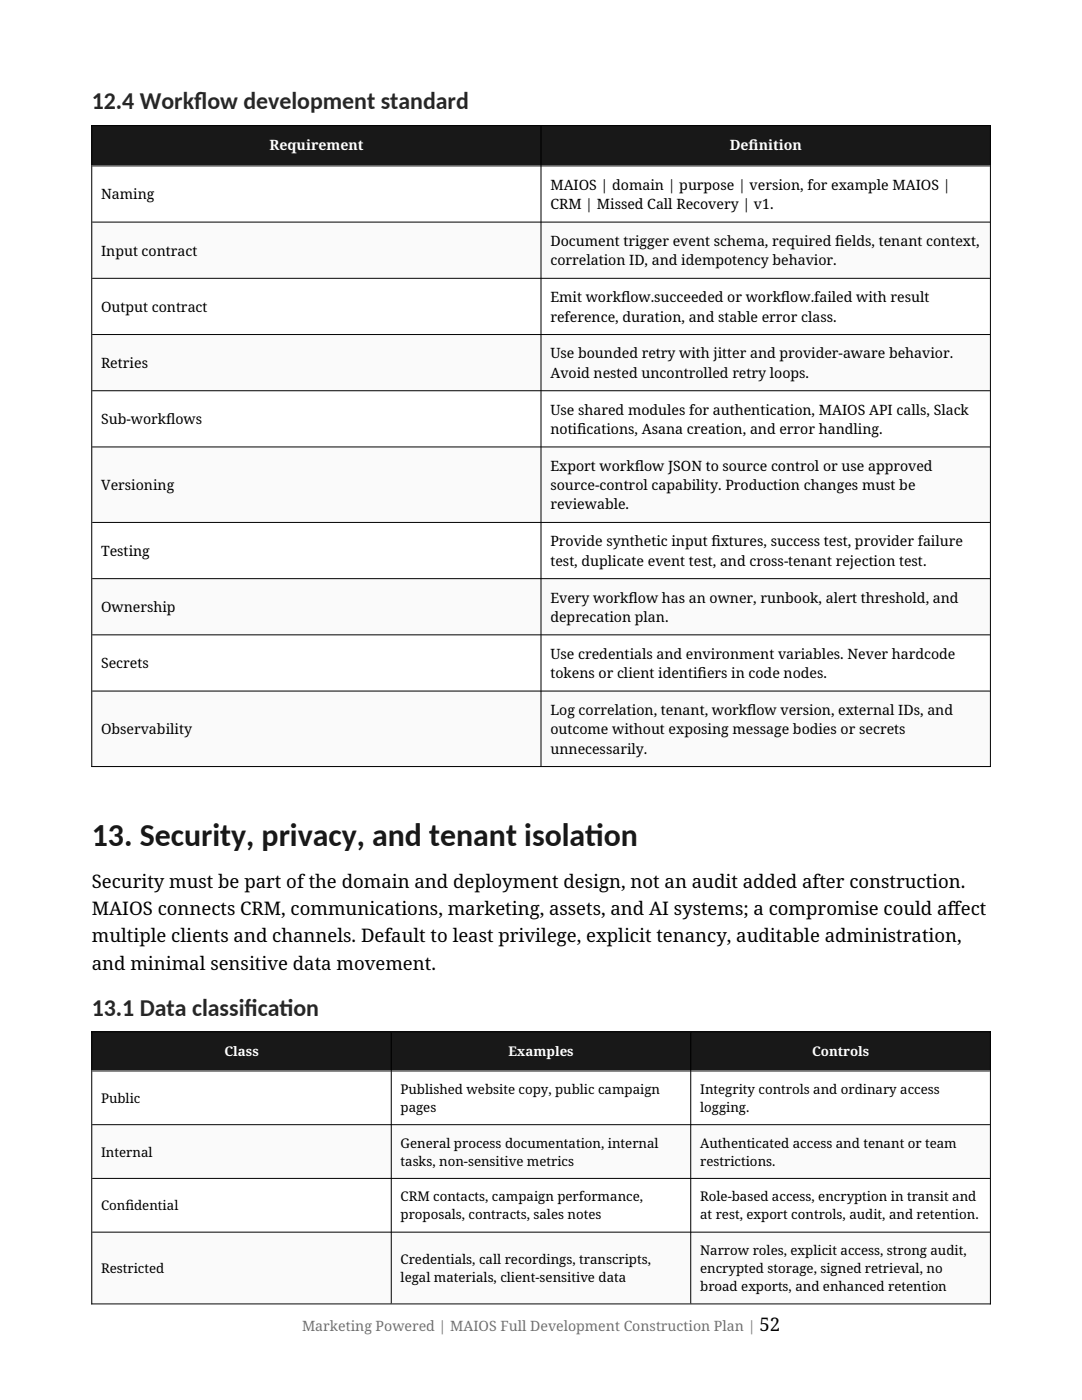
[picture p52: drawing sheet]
<svg xmlns="http://www.w3.org/2000/svg" width="216mm" height="279mm" viewBox="0 0 216 279" stroke-linecap="round" stroke-linejoin="round" font-family="sans-serif">
<defs><g id="words">
<g font-size="6.3" fill="#111827">
<text x="18.3" y="168.8">13. Security, privacy, and tenant isolat</text>
<text x="116.8" y="168.8">ion</text>
</g>
<g font-size="4.8" fill="#1f2937">
<text x="18.3" y="21.8">12.4 Workf</text>
<text x="38.7" y="21.8">low development standard</text>
<text x="18.3" y="202.7">13.1 Data classif</text>
<text x="48.8" y="202.7">icat</text>
<text x="55.8" y="202.7">ion</text>
</g>
<g font-size="3.7">
<text x="18.3" y="177.2">Security must be part of the domain and deployment design, not an audit added after construction.</text>
<text x="18.3" y="182.6">MAIOS connects CRM, communications, marketing, assets, and AI systems; a compromise could af</text>
<text x="189.1" y="182.6">fect</text>
<text x="18.3" y="188.1">multiple clients and channels. Default to least privilege, explicit tenancy, auditable administration,</text>
<text x="18.3" y="193.5">and minimal sensitive data movement.</text>
<text x="151.6" y="265.6">52</text>
</g>
<g font-size="2.8" fill="#fff">
<text x="53.8" y="30">Requirement</text>
<text x="145.6" y="30">Def</text>
<text x="149.4" y="30">inition</text>
</g>
<g font-size="2.8">
<text x="20.2" y="39.8">Naming</text>
<text x="109.8" y="37.9">MAIOS | domain | purpose | version, for example MAIOS |</text>
<text x="109.8" y="41.7">CRM | Missed Call Recovery | v1.</text>
<text x="20.2" y="51">Input contract</text>
<text x="109.8" y="49.1">Document trigger event schema, required f</text>
<text x="109.8" y="53">correlation ID, and idempotency behavior.</text>
<text x="166.7" y="49.1">ields, tenant context,</text>
<text x="20.2" y="62.2">Output contract</text>
<text x="109.8" y="60.3">Emit workf</text>
<text x="109.8" y="64.2">reference, duration, and stable error class.</text>
<text x="123.9" y="60.3">low.succeeded or workf</text>
<text x="155.8" y="60.3">low.failed with result</text>
<text x="109.8" y="71.5">Use bounded retry with jitter and provider-aware behavior.</text>
<text x="20.2" y="73.5">Retries</text>
<text x="109.8" y="75.4">Avoid nested uncontrolled retry loops.</text>
<text x="109.8" y="82.8">Use shared modules for authentication, MAIOS API calls, Slack</text>
<text x="20.2" y="84.7">Sub-workf</text>
<text x="33.1" y="84.7">lows</text>
<text x="109.8" y="86.6">notif</text>
<text x="115.2" y="86.6">ications, Asana creation, and error handling.</text>
<text x="109.8" y="94">Export workf</text>
<text x="126.7" y="94">low JSON to source control or use approved</text>
<text x="20.2" y="97.8">Versioning</text>
<text x="109.8" y="97.8">source-control capability. Production changes must be</text>
<text x="109.8" y="101.7">reviewable.</text>
<text x="20.2" y="111">Testing</text>
<text x="109.8" y="109">Provide synthetic input f</text>
<text x="109.8" y="112.9">test, duplicate event test, and cross-tenant rejection test.</text>
<text x="141.9" y="109">ixtures, success test, provider failure</text>
<text x="20.2" y="122.2">Ownership</text>
<text x="109.8" y="120.3">Every workf</text>
<text x="109.8" y="124.1">deprecation plan.</text>
<text x="125.4" y="120.3">low has an owner, runbook, alert threshold, and</text>
<text x="109.8" y="131.5">Use credentials and environment variables. Never hardcode</text>
<text x="20.2" y="133.4">Secrets</text>
<text x="109.8" y="135.3">tokens or client identif</text>
<text x="139.2" y="135.3">iers in code nodes.</text>
<text x="109.8" y="142.7">Log correlation, tenant, workf</text>
<text x="149.1" y="142.7">low version, external IDs, and</text>
<text x="20.2" y="146.5">Observability</text>
<text x="109.8" y="146.5">outcome without exposing message bodies or secrets</text>
<text x="109.8" y="150.4">unnecessarily.</text>
</g>
<text font-size="2.8" fill="#6b7280" x="60.3" y="265.6">Marketing Powered | MAIOS Full Development Construction Plan |</text>
<g font-size="2.6" fill="#fff">
<text x="44.8" y="210.7">Class</text>
<text x="101.4" y="210.7">Examples</text>
<text x="162" y="210.7">Controls</text>
</g>
<g font-size="2.6">
<text x="20.2" y="220.1">Public</text>
<text x="79.9" y="218.3">Published website copy, public campaign</text>
<text x="79.9" y="221.9">pages</text>
<text x="139.7" y="218.3">Integrity controls and ordinary access</text>
<text x="139.7" y="221.9">logging.</text>
<text x="20.2" y="230.8">Internal</text>
<text x="79.9" y="229">General process documentation, internal</text>
<text x="79.9" y="232.6">tasks, non-sensitive metrics</text>
<text x="139.7" y="229">Authenticated access and tenant or team</text>
<text x="139.7" y="232.6">restrictions.</text>
<text x="79.9" y="239.8">CRM contacts, campaign performance,</text>
<text x="139.7" y="239.8">Role-based access, encryption in transit and</text>
<text x="20.2" y="241.6">Conf</text>
<text x="25" y="241.6">idential</text>
<text x="79.9" y="243.4">proposals, contracts, sales notes</text>
<text x="139.7" y="243.4">at rest, export controls, audit, and retention.</text>
<text x="139.7" y="250.5">Narrow roles, explicit access, strong audit,</text>
<text x="20.2" y="254.1">Restricted</text>
<text x="79.9" y="252.3">Credentials, call recordings, transcripts,</text>
<text x="79.9" y="255.9">legal materials, client-sensitive data</text>
<text x="139.7" y="254.1">encrypted storage, signed retrieval, no</text>
<text x="139.7" y="257.7">broad exports, and enhanced retention</text>
</g>
</g></defs>
<g fill="#111827">
<path d="M18.3 25h89.6v8h-89.6z" fill-rule="evenodd"/>
<path d="M107.9 25h89.7v8h-89.7z" fill-rule="evenodd"/>
</g>
<g fill="#fff">
<path d="M18.3 33h89.6v11.2h-89.6z" fill-rule="evenodd"/>
<path d="M107.9 33h89.7v11.2h-89.7z" fill-rule="evenodd"/>
</g>
<g fill="#f9fafb">
<path d="M18.3 44.2h89.6v11.2h-89.6z" fill-rule="evenodd"/>
<path d="M107.9 44.2h89.7v11.2h-89.7z" fill-rule="evenodd"/>
</g>
<g fill="#fff">
<path d="M18.3 55.5h89.6v11.2h-89.6z" fill-rule="evenodd"/>
<path d="M107.9 55.5h89.7v11.2h-89.7z" fill-rule="evenodd"/>
</g>
<g fill="#f9fafb">
<path d="M18.3 66.7h89.6v11.2h-89.6z" fill-rule="evenodd"/>
<path d="M107.9 66.7h89.7v11.2h-89.7z" fill-rule="evenodd"/>
</g>
<g fill="#fff">
<path d="M18.3 77.9h89.6v11.2h-89.6z" fill-rule="evenodd"/>
<path d="M107.9 77.9h89.7v11.2h-89.7z" fill-rule="evenodd"/>
</g>
<g fill="#f9fafb">
<path d="M18.3 89.1h89.6v15.1h-89.6z" fill-rule="evenodd"/>
<path d="M107.9 89.1h89.7v15.1h-89.7z" fill-rule="evenodd"/>
</g>
<g fill="#fff">
<path d="M18.3 104.2h89.6v11.2h-89.6z" fill-rule="evenodd"/>
<path d="M107.9 104.2h89.7v11.2h-89.7z" fill-rule="evenodd"/>
</g>
<g fill="#f9fafb">
<path d="M18.3 115.4h89.6v11.2h-89.6z" fill-rule="evenodd"/>
<path d="M107.9 115.4h89.7v11.2h-89.7z" fill-rule="evenodd"/>
</g>
<g fill="#fff">
<path d="M18.3 126.6h89.6v11.2h-89.6z" fill-rule="evenodd"/>
<path d="M107.9 126.6h89.7v11.2h-89.7z" fill-rule="evenodd"/>
</g>
<g fill="#f9fafb">
<path d="M18.3 137.8h89.6v15.1h-89.6z" fill-rule="evenodd"/>
<path d="M107.9 137.8h89.7v15.1h-89.7z" fill-rule="evenodd"/>
</g>
<g fill="#111827">
<path d="M18.3 205.8h59.8v7.8h-59.8z" fill-rule="evenodd"/>
<path d="M78.1 205.8h59.7v7.8h-59.7z" fill-rule="evenodd"/>
<path d="M137.8 205.8h59.8v7.8h-59.8z" fill-rule="evenodd"/>
</g>
<g fill="#fff">
<path d="M18.3 213.6h59.8v10.7h-59.8z" fill-rule="evenodd"/>
<path d="M78.1 213.6h59.7v10.7h-59.7z" fill-rule="evenodd"/>
<path d="M137.8 213.6h59.8v10.7h-59.8z" fill-rule="evenodd"/>
</g>
<g fill="#f9fafb">
<path d="M18.3 224.4h59.8v10.7h-59.8z" fill-rule="evenodd"/>
<path d="M78.1 224.4h59.7v10.7h-59.7z" fill-rule="evenodd"/>
<path d="M137.8 224.4h59.8v10.7h-59.8z" fill-rule="evenodd"/>
</g>
<g fill="#fff">
<path d="M18.3 235.1h59.8v10.7h-59.8z" fill-rule="evenodd"/>
<path d="M78.1 235.1h59.7v10.7h-59.7z" fill-rule="evenodd"/>
<path d="M137.8 235.1h59.8v10.7h-59.8z" fill-rule="evenodd"/>
</g>
<g fill="#f9fafb">
<path d="M18.3 245.8h59.8v14.3h-59.8z" fill-rule="evenodd"/>
<path d="M78.1 245.8h59.7v14.3h-59.7z" fill-rule="evenodd"/>
<path d="M137.8 245.8h59.8v14.3h-59.8z" fill-rule="evenodd"/>
</g>
<g fill="#111827">
<path d="M18.3 25h89.6v8h-89.6z" fill-rule="evenodd"/>
<path d="M107.9 25h89.7v8h-89.7z" fill-rule="evenodd"/>
</g>
<g fill="#fff">
<path d="M18.3 33h89.6v11.2h-89.6z" fill-rule="evenodd"/>
<path d="M107.9 33h89.7v11.2h-89.7z" fill-rule="evenodd"/>
</g>
<g fill="#f9fafb">
<path d="M18.3 44.2h89.6v11.2h-89.6z" fill-rule="evenodd"/>
<path d="M107.9 44.2h89.7v11.2h-89.7z" fill-rule="evenodd"/>
</g>
<g fill="#fff">
<path d="M18.3 55.5h89.6v11.2h-89.6z" fill-rule="evenodd"/>
<path d="M107.9 55.5h89.7v11.2h-89.7z" fill-rule="evenodd"/>
</g>
<g fill="#f9fafb">
<path d="M18.3 66.7h89.6v11.2h-89.6z" fill-rule="evenodd"/>
<path d="M107.9 66.7h89.7v11.2h-89.7z" fill-rule="evenodd"/>
</g>
<g fill="#fff">
<path d="M18.3 77.9h89.6v11.2h-89.6z" fill-rule="evenodd"/>
<path d="M107.9 77.9h89.7v11.2h-89.7z" fill-rule="evenodd"/>
</g>
<g fill="#f9fafb">
<path d="M18.3 89.1h89.6v15.1h-89.6z" fill-rule="evenodd"/>
<path d="M107.9 89.1h89.7v15.1h-89.7z" fill-rule="evenodd"/>
</g>
<g fill="#fff">
<path d="M18.3 104.2h89.6v11.2h-89.6z" fill-rule="evenodd"/>
<path d="M107.9 104.2h89.7v11.2h-89.7z" fill-rule="evenodd"/>
</g>
<g fill="#f9fafb">
<path d="M18.3 115.4h89.6v11.2h-89.6z" fill-rule="evenodd"/>
<path d="M107.9 115.4h89.7v11.2h-89.7z" fill-rule="evenodd"/>
</g>
<g fill="#fff">
<path d="M18.3 126.6h89.6v11.2h-89.6z" fill-rule="evenodd"/>
<path d="M107.9 126.6h89.7v11.2h-89.7z" fill-rule="evenodd"/>
</g>
<g fill="#f9fafb">
<path d="M18.3 137.8h89.6v15.1h-89.6z" fill-rule="evenodd"/>
<path d="M107.9 137.8h89.7v15.1h-89.7z" fill-rule="evenodd"/>
</g>
<g fill="#111827">
<path d="M18.3 205.8h59.8v7.8h-59.8z" fill-rule="evenodd"/>
<path d="M78.1 205.8h59.7v7.8h-59.7z" fill-rule="evenodd"/>
<path d="M137.8 205.8h59.8v7.8h-59.8z" fill-rule="evenodd"/>
</g>
<g fill="#fff">
<path d="M18.3 213.6h59.8v10.7h-59.8z" fill-rule="evenodd"/>
<path d="M78.1 213.6h59.7v10.7h-59.7z" fill-rule="evenodd"/>
<path d="M137.8 213.6h59.8v10.7h-59.8z" fill-rule="evenodd"/>
</g>
<g fill="#f9fafb">
<path d="M18.3 224.4h59.8v10.7h-59.8z" fill-rule="evenodd"/>
<path d="M78.1 224.4h59.7v10.7h-59.7z" fill-rule="evenodd"/>
<path d="M137.8 224.4h59.8v10.7h-59.8z" fill-rule="evenodd"/>
</g>
<g fill="#fff">
<path d="M18.3 235.1h59.8v10.7h-59.8z" fill-rule="evenodd"/>
<path d="M78.1 235.1h59.7v10.7h-59.7z" fill-rule="evenodd"/>
<path d="M137.8 235.1h59.8v10.7h-59.8z" fill-rule="evenodd"/>
</g>
<g fill="#f9fafb">
<path d="M18.3 245.8h59.8v14.3h-59.8z" fill-rule="evenodd"/>
<path d="M78.1 245.8h59.7v14.3h-59.7z" fill-rule="evenodd"/>
<path d="M137.8 245.8h59.8v14.3h-59.8z" fill-rule="evenodd"/>
</g>
<g fill="none" stroke="#000" stroke-width=".2">
<path d="M18.2 25.1h179.5M18.3 25v128.1M18.4 33.1h179.1M107.9 25.2v127.7M197.6 25v128.1M18.4 44.3h179.1M18.4 55.5h179.1M18.4 66.8h179.1M18.4 78h179.1M18.4 89.2h179.1M18.4 104.3h179.1M18.4 115.5h179.1"/>
<path d="M18.4 126.7h179.1M18.4 137.9h179.1M18.2 153h179.5M18.2 205.9h179.5M18.3 205.8v54.5M18.4 213.7h179.1M78.1 206v54.1M137.8 206v54.1M197.6 205.8v54.5M18.4 224.5h179.1M18.4 235.2h179.1M18.4 245.9h179.1"/>
<path d="M18.2 260.2h179.5"/>
</g>
<use href="#words"/>
</svg>
